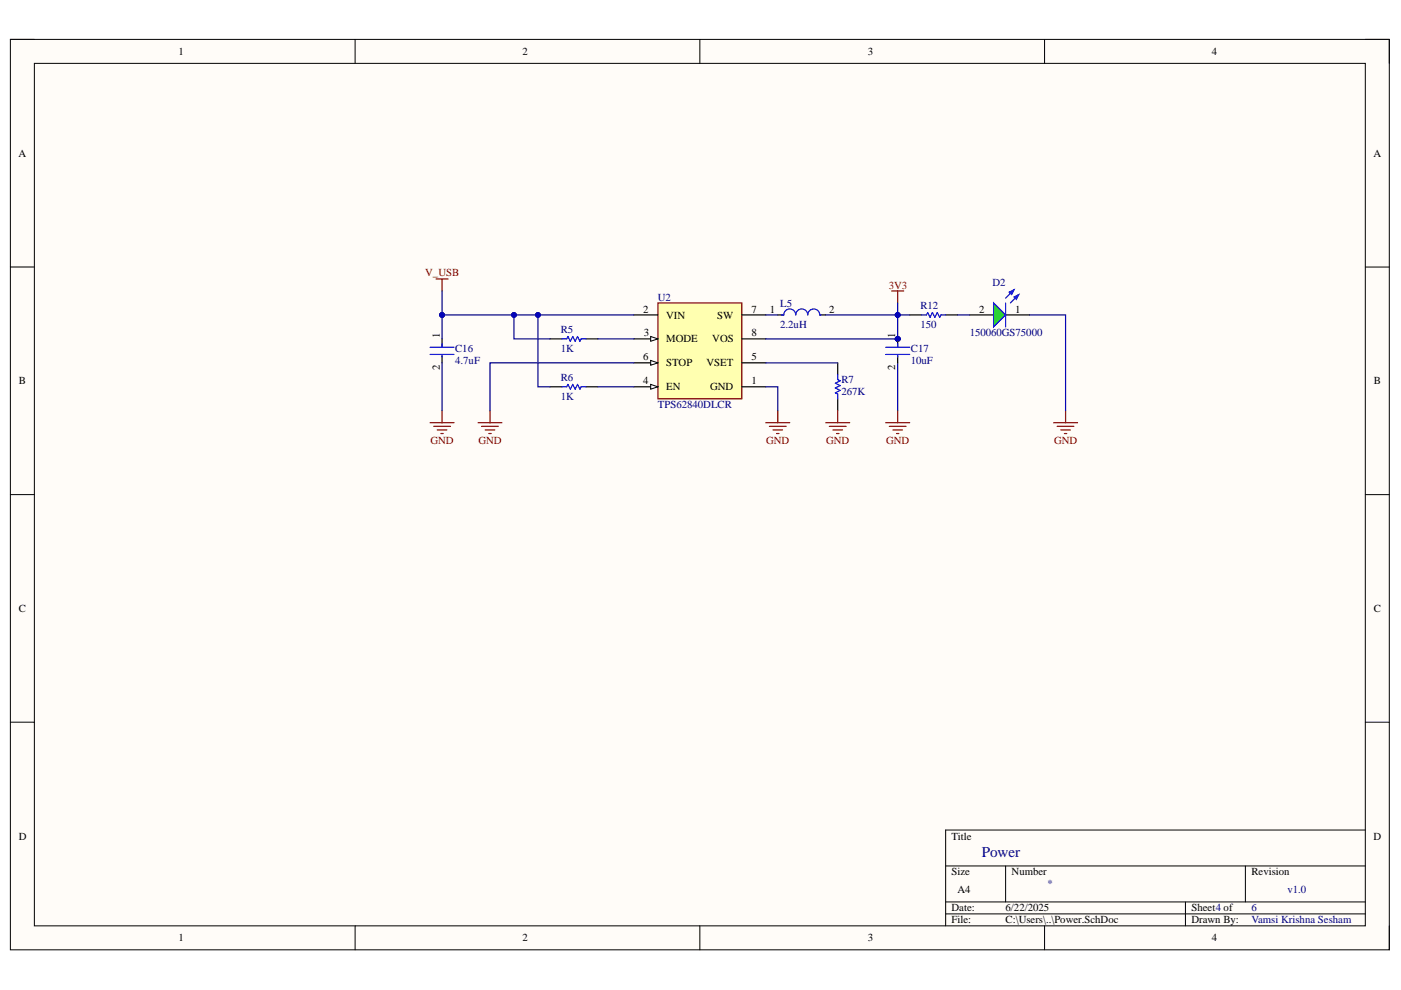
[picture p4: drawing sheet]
<svg xmlns="http://www.w3.org/2000/svg" width="297mm" height="210mm" viewBox="0 0 297 210" stroke-linecap="round" stroke-linejoin="round" font-family="sans-serif">
<defs><g id="words">
<text font-size="3.2" fill="#000080" x="208.1" y="181.6">Power</text>
<g font-size="2.3">
<text x="37.9" y="11.7">1</text>
<text x="110.8" y="11.7">2</text>
<text x="184" y="11.7">3</text>
<text x="257" y="11.7">4</text>
<text x="3.9" y="33.2">A</text>
<text x="291.2" y="33.2">A</text>
<text x="93.2" y="71.6" transform="rotate(-90 93.2 71.6)">1</text>
<text x="136.4" y="66.3">2</text>
<text x="136.5" y="71.3">3</text>
<text x="141.3" y="67.5">VIN</text>
<text x="152.1" y="67.5">SW</text>
<text x="159.3" y="66.3">7</text>
<text x="159.3" y="71.3">8</text>
<text x="163.2" y="66.3">1</text>
<text x="175.8" y="66.3">2</text>
<text x="189.8" y="71.6" transform="rotate(-90 189.8 71.6)">1</text>
<text x="207.6" y="66.3">2</text>
<text x="215.2" y="66.3">1</text>
<text x="136.4" y="76.4">6</text>
<text x="141.3" y="72.6">MODE</text>
<text x="141.3" y="77.7">STOP</text>
<text x="149.8" y="77.7">VSET</text>
<text x="151" y="72.6">VOS</text>
<text x="159.3" y="76.4">5</text>
<text x="4" y="81.5">B</text>
<text x="93.2" y="78.5" transform="rotate(-90 93.2 78.5)">2</text>
<text x="136.4" y="81.5">4</text>
<text x="141.3" y="82.7">EN</text>
<text x="150.6" y="82.7">GND</text>
<text x="159.3" y="81.5">1</text>
<text x="189.8" y="78.5" transform="rotate(-90 189.8 78.5)">2</text>
<text x="291.3" y="81.5">B</text>
<text x="4" y="129.7">C</text>
<text x="291.3" y="129.7">C</text>
<text x="4" y="178">D</text>
<text x="201.7" y="178">Title</text>
<text x="291.2" y="178">D</text>
<text x="201.7" y="185.6">Size</text>
<text x="214.5" y="185.6">Number</text>
<text x="265.3" y="185.6">Revision</text>
<text x="203" y="189.4">A4</text>
<text x="201.7" y="193.2">Date:</text>
<text x="201.7" y="195.8">File:</text>
<text x="213.2" y="193.2">6/22/2025</text>
<text x="213.2" y="195.8">C:\Users\..\Power.SchDoc</text>
<text x="252.6" y="193.2">Sheet4 of</text>
<text x="252.6" y="195.8">Drawn By:</text>
<text x="37.9" y="199.6">1</text>
<text x="110.8" y="199.6">2</text>
<text x="184" y="199.6">3</text>
<text x="257" y="199.6">4</text>
</g>
<g font-size="2.3" fill="#800000">
<text x="90.1" y="58.6">V_USB</text>
<text x="188.4" y="61.2">3V3</text>
<text x="91.3" y="94.2">GND</text>
<text x="101.4" y="94.2">GND</text>
<text x="162.4" y="94.2">GND</text>
<text x="175.2" y="94.2">GND</text>
<text x="187.9" y="94.2">GND</text>
<text x="223.5" y="94.2">GND</text>
</g>
<g font-size="2.3" fill="#000080">
<text x="139.5" y="63.7">U2</text>
<text x="165.4" y="65">L5</text>
<text x="195.1" y="65.5">R12</text>
<text x="210.4" y="60.6">D2</text>
<text x="118.9" y="70.6">R5</text>
<text x="165.4" y="69.6">2.2uH</text>
<text x="195.1" y="69.6">150</text>
<text x="205.6" y="71.3">150060GS75000</text>
<text x="96.5" y="74.6">C16</text>
<text x="96.5" y="77.2">4.7uF</text>
<text x="118.9" y="74.6">1K</text>
<text x="193.1" y="74.6">C17</text>
<text x="193.1" y="77.2">10uF</text>
<text x="118.9" y="80.7">R6</text>
<text x="178.4" y="81.2">R7</text>
<text x="178.4" y="83.8">267K</text>
<text x="118.9" y="84.8">1K</text>
<text x="139.5" y="86.6">TPS62840DLCR</text>
<text x="222.1" y="188.2">*</text>
<text x="272.9" y="189.4">v1.0</text>
<text x="265.3" y="193.2">6</text>
<text x="265.3" y="195.8">Vamsi Krishna Sesham</text>
</g>
</g></defs>
<path d="M2.2 8.4h292.4v193h-292.4z" fill-rule="evenodd" fill="#fffcf8"/>
<path d="M2.2 8.4h292.4v193h-292.4z" fill="none" stroke="#000" stroke-width=".21"/>
<path d="M7.3 13.4h282.2v182.9h-282.2z" fill-rule="evenodd" fill="#fffcf8"/>
<g fill="none" stroke="#000" stroke-width=".21">
<path d="M2.2 8.4h5.1M7.3 13.4h282.2v182.9h-282.2zM75.3 8.4v5M148.4 8.4v5M221.5 8.4v5M289.5 8.4h5.1v5M2.2 56.6h5.1M289.5 56.6h5.1M2.2 104.9h5.1M289.5 104.9h5.1M2.2 153.1h5.1M289.5 153.1h5.1"/>
<path d="M289.5 176h-89v20.3M75.3 196.3v5.1M148.4 196.3v5.1M200.5 183.6h89M200.5 191.2h89M200.5 193.8h89M213.2 183.6v7.6M221.5 196.3v5.1M251.3 191.2v5.1M264 183.6v7.6M294.6 196.3v5.1"/>
</g>
<path d="M139.5 64.2h17.8v20.4h-17.8z" fill-rule="evenodd" fill="#ffffb0"/>
<path d="M139.5 64.2h17.8v20.4h-17.8z" fill="none" stroke="#800000" stroke-width=".25"/>
<path d="M134.4 82h5.1" fill="none" stroke="#000" stroke-width=".25"/>
<path d="M138 81.5l1.5 .5-1.5 .5z" fill="#f8fcff"/>
<path d="M138 81.5l1.5 .5-1.5 .5z" fill="none" stroke="#000" stroke-width=".21"/>
<path d="M134.4 71.9h5.1" fill="none" stroke="#000" stroke-width=".25"/>
<path d="M138 71.3l1.5 .6-1.5 .5z" fill="#f8fcff"/>
<path d="M138 71.3l1.5 .6-1.5 .5z" fill="none" stroke="#000" stroke-width=".21"/>
<path d="M134.4 76.9h5.1" fill="none" stroke="#000" stroke-width=".25"/>
<path d="M138 76.4l1.5 .5-1.5 .5z" fill="#f8fcff"/>
<path d="M138 76.4l1.5 .5-1.5 .5z" fill="none" stroke="#000" stroke-width=".21"/>
<g fill="none" stroke="#000" stroke-width=".25">
<path d="M93.7 71.9v1.7M93.7 75.4v1.5M116.6 71.9h2.5M124.2 71.9h2.6M134.4 66.8h5.1M157.3 66.8h5.1M157.3 76.9h5.1M157.3 71.9h5.1M164.9 66.8h1.3M173.8 66.8h1.3M177.6 76.9v2.6M205.6 66.8h5.1"/>
<path d="M213.2 66.8h5.1M116.6 82h2.5M124.2 82h2.6M157.3 82h5.1M177.6 84.6v2.5"/>
</g>
<path d="M91.2 73.6h5.1M91.2 75.2h5.1M93.7 72.9v.7M93.7 75.4v.3M119.1 71.9h1.1l.2-.6 .5 1.1 .5-1.1 .5 1.1 .5-1.1 .6 1.1 .2-.5h1M165.7 66.8h.5a1.27 1.27 0 0 1 1.2-1.3 1.27 1.27 0 0 1 1.3 1.3 1.27 1.27 0 0 1 1.3-1.3 1.27 1.27 0 0 1 1.3 1.3 1.27 1.27 0 0 1 1.2-1.3 1.27 1.27 0 0 1 1.3 1.3h.3M177.6 79.5v1l.5 .2-1 .5 1 .6-1 .5 1 .5-1 .5 .5 .2v1.1M119.1 82h1.1l.2-.5 .5 1 .5-1 .5 1 .5-1 .6 1 .2-.5h1" fill="none" stroke="#00f" stroke-width=".25"/>
<g fill="none" stroke="#800000" stroke-width=".25">
<path d="M92.4 59.1h2.6M93.7 59.1v2.6M189.1 61.7h2.5M190.3 61.7v2.5M91.2 89.6h5.1M91.9 90.4h3.6M92.7 91.2h2M93.5 91.9h.5M93.7 87.1v2.5M101.3 89.6h5.1M102.1 90.4h3.6M102.9 91.2h2"/>
<path d="M103.6 91.9h.5M103.9 87.1v2.5M162.4 89.6h5M163.1 90.4h3.6M163.9 91.2h2M164.7 91.9h.5M164.9 87.1v2.5M175.1 89.6h5.1M175.8 90.4h3.6M176.6 91.2h2M177.4 91.9h.5M177.6 87.1v2.5"/>
<path d="M187.8 89.6h5.1M188.5 90.4h3.6M189.3 91.2h2M190.1 91.9h.5M190.3 87.1v2.5"/>
</g>
<path d="M210.7 64.2l2.5 2.6-2.5 2.5z" fill="#0f0"/>
<path d="M210.7 64.2l2.5 2.6-2.5 2.5zM215 61.4l-1.8 1.8M216 62.5l-1.8 1.7" fill="none" stroke="#00f" stroke-width=".25"/>
<path d="M215 63l1-.5-.5 1z" fill="#00f"/>
<path d="M215 63l1-.5-.5 1z" fill="none" stroke="#00f" stroke-width=".25"/>
<path d="M214 61.9l1-.5-.5 1.1z" fill="#00f"/>
<path d="M195.4 66.8h1l.3-.5 .5 1 .5-1 .5 1 .5-1 .5 1 .3-.5h1M213.2 64.2v5.1M214 61.9l1-.5-.5 1.1z" fill="none" stroke="#00f" stroke-width=".25"/>
<path d="M192.9 66.8h2.5M200.5 66.8h2.5" fill="none" stroke="#000" stroke-width=".25"/>
<path d="M223.4 89.6h5.1M224.1 90.4h3.6M224.9 91.2h2M225.7 91.9h.5M225.9 87.1v2.5" fill="none" stroke="#800000" stroke-width=".25"/>
<path d="M162.4 76.9h15.2M162.4 71.9h27.9M162.4 82h2.5v5.1" fill="none" stroke="#000080" stroke-width=".25"/>
<circle cx="190.3" cy="71.9" r=".51" fill="#000080"/>
<circle cx="190.3" cy="71.9" r=".51" fill="none" stroke="#000080" stroke-width=".21"/>
<path d="M175.1 66.8h15.2v5.1" fill="none" stroke="#000080" stroke-width=".25"/>
<circle cx="190.3" cy="66.8" r=".51" fill="#000080"/>
<circle cx="190.3" cy="66.8" r=".51" fill="none" stroke="#000080" stroke-width=".21"/>
<circle cx="190.3" cy="71.9" r=".51" fill="#000080"/>
<circle cx="190.3" cy="71.9" r=".51" fill="none" stroke="#000080" stroke-width=".21"/>
<path d="M93.7 61.7v5.1M126.8 71.9h7.6M162.4 66.8h2.5M190.3 76.9v10.2M126.8 82h7.6" fill="none" stroke="#000080" stroke-width=".25"/>
<circle cx="93.7" cy="66.8" r=".51" fill="#000080"/>
<circle cx="93.7" cy="66.8" r=".51" fill="none" stroke="#000080" stroke-width=".21"/>
<path d="M93.7 66.8h40.7" fill="none" stroke="#000080" stroke-width=".25"/>
<circle cx="93.7" cy="66.8" r=".51" fill="#000080"/>
<circle cx="93.7" cy="66.8" r=".51" fill="none" stroke="#000080" stroke-width=".21"/>
<circle cx="109" cy="66.8" r=".51" fill="#000080"/>
<circle cx="109" cy="66.8" r=".51" fill="none" stroke="#000080" stroke-width=".21"/>
<circle cx="114.1" cy="66.8" r=".51" fill="#000080"/>
<circle cx="114.1" cy="66.8" r=".51" fill="none" stroke="#000080" stroke-width=".21"/>
<path d="M109 66.8v5.1h7.6M134.4 76.9h-30.5v10.2" fill="none" stroke="#000080" stroke-width=".25"/>
<circle cx="109" cy="66.8" r=".51" fill="#000080"/>
<circle cx="109" cy="66.8" r=".51" fill="none" stroke="#000080" stroke-width=".21"/>
<path d="M114.1 66.8v15.2h2.5" fill="none" stroke="#000080" stroke-width=".25"/>
<circle cx="114.1" cy="66.8" r=".51" fill="#000080"/>
<circle cx="114.1" cy="66.8" r=".51" fill="none" stroke="#000080" stroke-width=".21"/>
<path d="M190.3 64.2v2.6" fill="none" stroke="#000080" stroke-width=".25"/>
<circle cx="190.3" cy="66.8" r=".51" fill="#000080"/>
<circle cx="190.3" cy="66.8" r=".51" fill="none" stroke="#000080" stroke-width=".21"/>
<path d="M93.7 66.8v5.1M93.7 76.9v10.2" fill="none" stroke="#000080" stroke-width=".25"/>
<circle cx="93.7" cy="66.8" r=".51" fill="#000080"/>
<circle cx="93.7" cy="66.8" r=".51" fill="none" stroke="#000080" stroke-width=".21"/>
<path d="M190.3 66.8h2.6" fill="none" stroke="#000080" stroke-width=".25"/>
<circle cx="190.3" cy="66.8" r=".51" fill="#000080"/>
<circle cx="190.3" cy="66.8" r=".51" fill="none" stroke="#000080" stroke-width=".21"/>
<path d="M203 66.8h2.6" fill="none" stroke="#000080" stroke-width=".25"/>
<circle cx="190.3" cy="71.9" r=".51" fill="#000080"/>
<circle cx="190.3" cy="71.9" r=".51" fill="none" stroke="#000080" stroke-width=".21"/>
<path d="M190.3 71.9v1.7" fill="none" stroke="#000" stroke-width=".25"/>
<circle cx="190.3" cy="71.9" r=".51" fill="#000080"/>
<circle cx="190.3" cy="71.9" r=".51" fill="none" stroke="#000080" stroke-width=".21"/>
<path d="M190.3 75.4v1.5" fill="none" stroke="#000" stroke-width=".25"/>
<path d="M187.8 73.6h5.1M187.8 75.2h5.1M190.3 72.9v.7M190.3 75.4v.3" fill="none" stroke="#00f" stroke-width=".25"/>
<path d="M218.3 66.8h7.6v20.3" fill="none" stroke="#000080" stroke-width=".25"/>
<use href="#words"/>
</svg>
